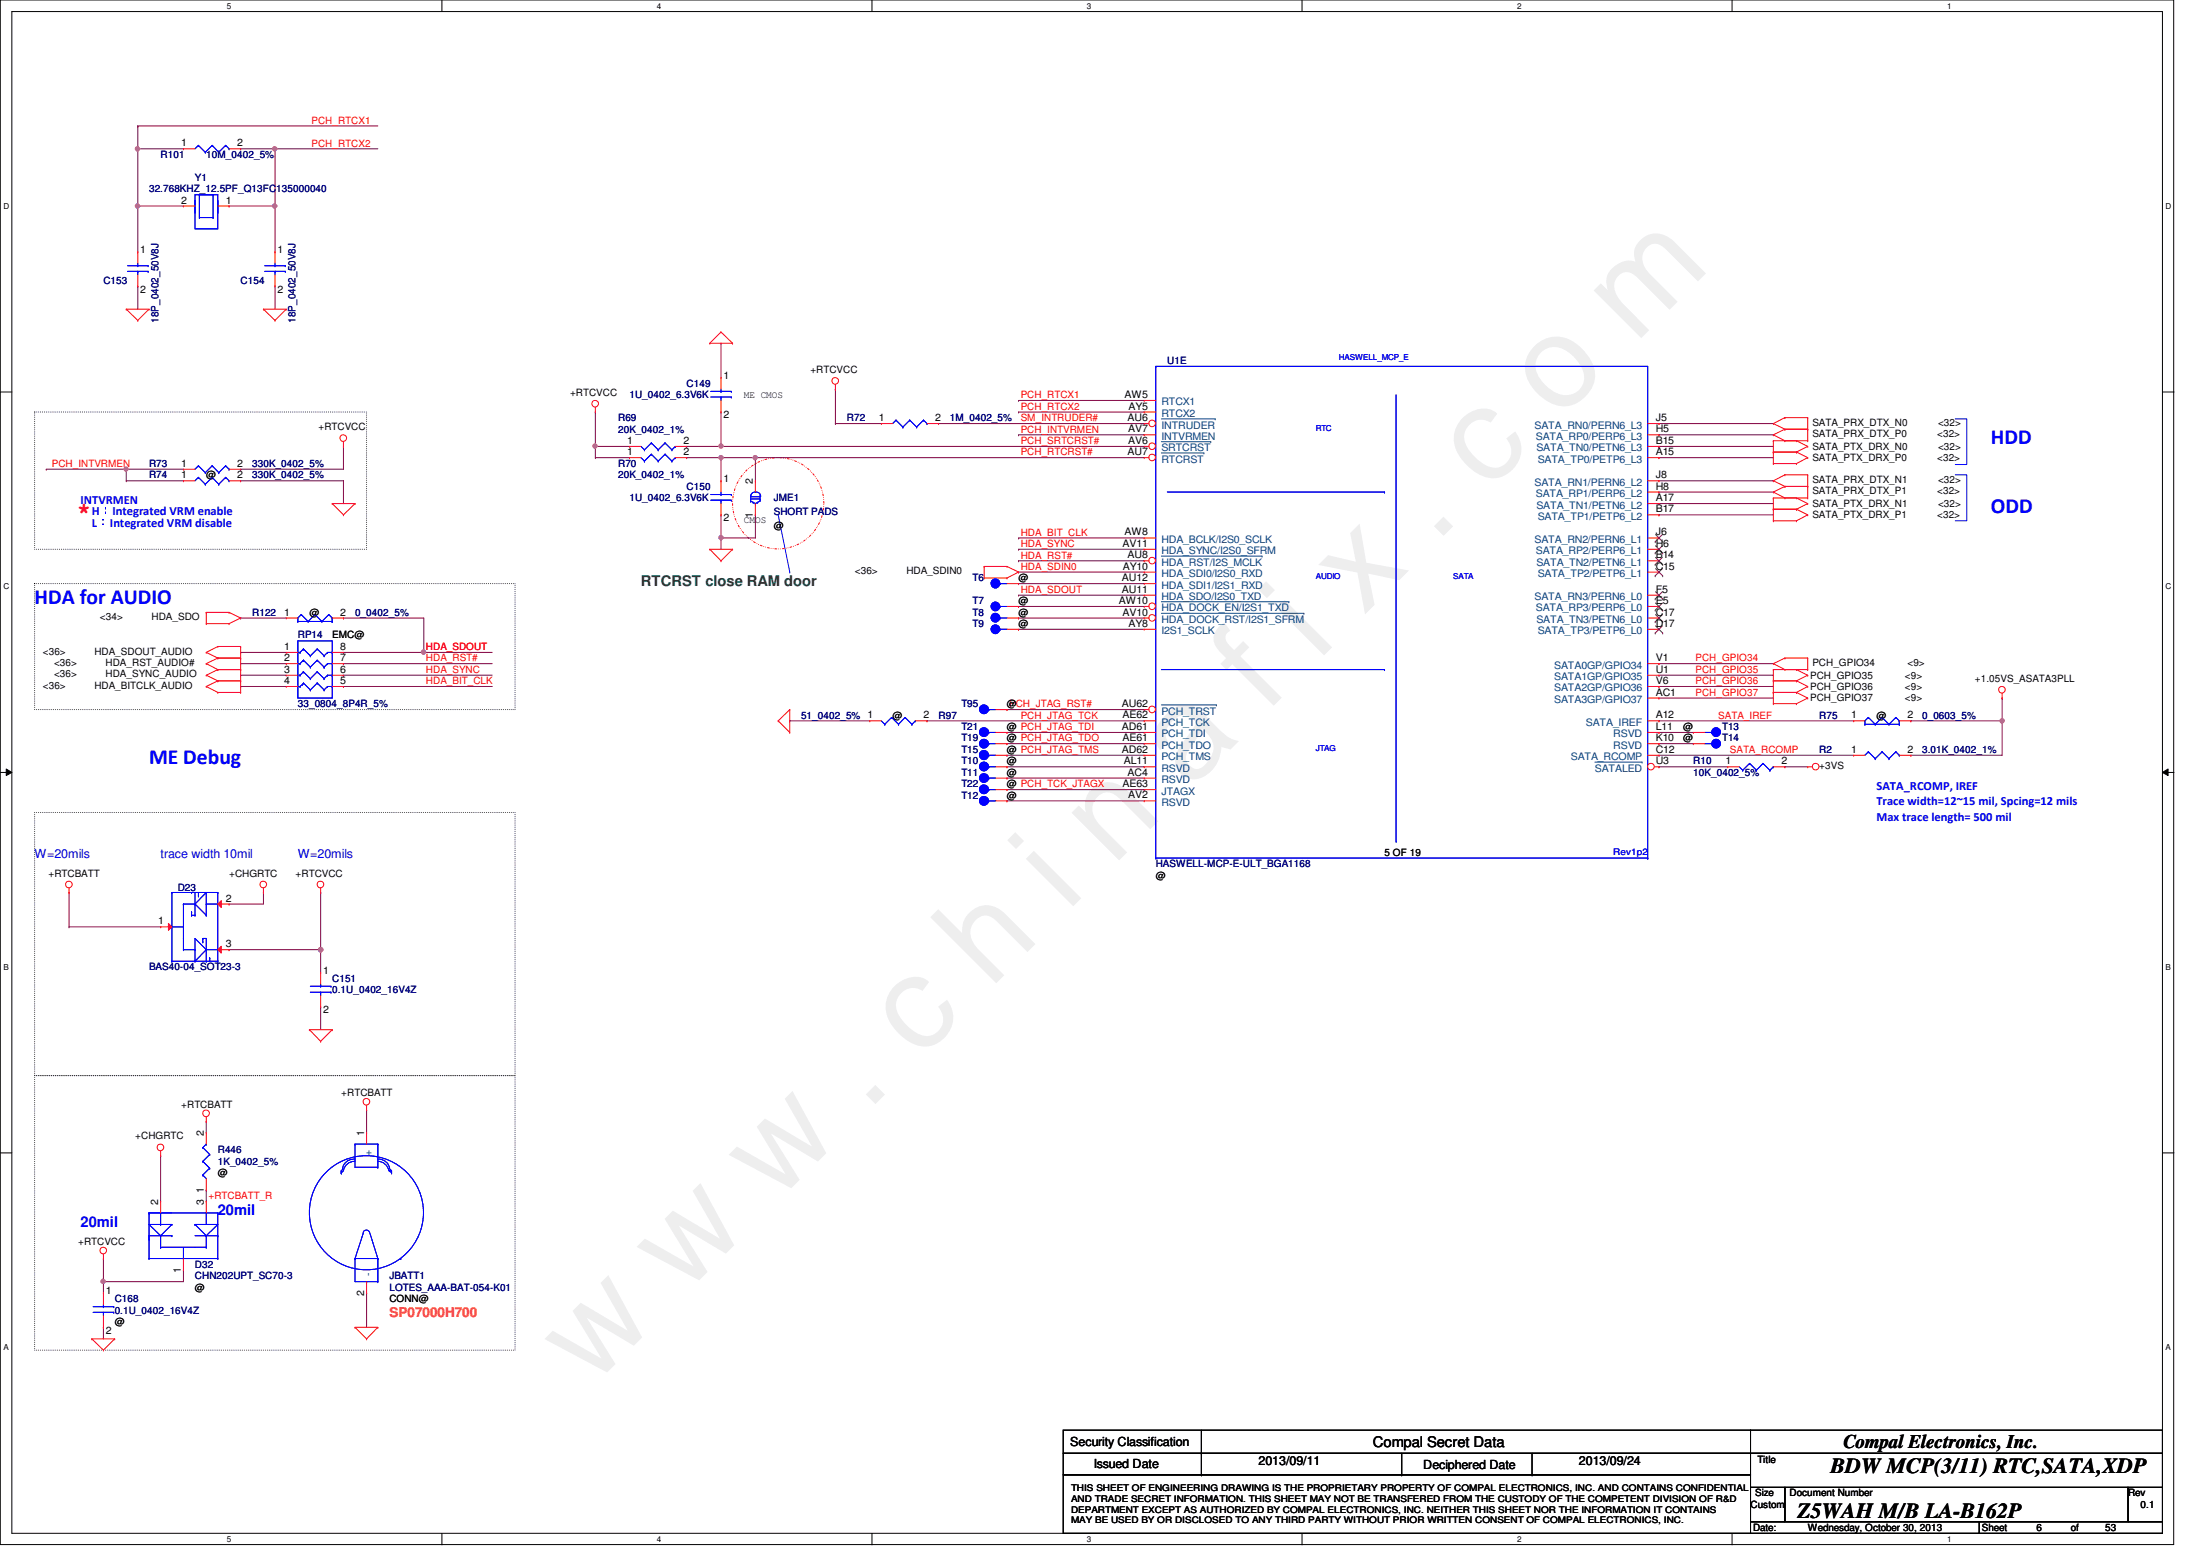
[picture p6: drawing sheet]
<svg xmlns="http://www.w3.org/2000/svg" width="297mm" height="210mm" viewBox="0 0 297 210" stroke-linecap="round" stroke-linejoin="round" font-family="sans-serif">
<defs><g id="words">
<text font-size="17.6" fill="#f0f" x="80.1" y="188" transform="rotate(-45 80.1 188)">w w w . c h i n a f i x . c o m</text>
<text font-size="3.1" fill="#f00" x="10.5" y="70.1">*</text>
<g font-size="2.9" fill="#00f">
<text x="269.7" y="60.2">HDD</text>
<text x="269.7" y="69.4">ODD</text>
<text x="4.7" y="81.8">HDA for AUDIO</text>
<text x="20.2" y="103.5">ME Debug</text>
</g>
<g font-size="2.9">
<text x="247.9" y="199.4">BDW MCP(3/11) RTC,SATA,XDP</text>
<text x="243.5" y="205.6">Z5WAH M/B LA-B162P</text>
</g>
<text font-size="2.6" x="249.7" y="196">Compal Electronics, Inc.</text>
<text font-size="2" fill="#008000" x="86.8" y="79.3">RTCRST close RAM door</text>
<g font-size="2" fill="#00f">
<text x="10.9" y="166.1">20mil</text>
<text x="29.5" y="164.5">20mil</text>
</g>
<text font-size="2" x="186" y="196">Compal Secret Data</text>
<text font-size="1.8" fill="#ff8000" x="52.7" y="178.4">SP07000H700</text>
<g font-size="1.7" fill="#00f">
<text x="10.9" y="68.2">INTVRMEN</text>
<text x="12.4" y="69.8">H：Integrated VRM enable</text>
<text x="12.4" y="71.3">L：Integrated VRM disable</text>
<text x="254.2" y="107">SATA_RCOMP, IREF</text>
<text x="254.2" y="109.1">Trace width=12~15 mil, Spcing=12 mils</text>
<text x="254.2" y="111.1">Max trace length= 500 mil</text>
<text x="4.7" y="116.2">W=20mils</text>
<text x="21.8" y="116.2">trace width 10mil</text>
<text x="40.3" y="116.2">W=20mils</text>
</g>
<g font-size="1.7">
<text x="144.9" y="195.8">Security Classification</text>
<text x="148.2" y="198.8">Issued Date</text>
<text x="170.5" y="198.3">2013/09/11</text>
<text x="192.8" y="198.9">Deciphered Date</text>
<text x="213.9" y="198.3">2013/09/24</text>
</g>
<g font-size="1.4" fill="#f00">
<text x="42.2" y="16.8">PCH_RTCX1</text>
<text x="42.2" y="19.9">PCH_RTCX2</text>
<text x="138.3" y="53.9">PCH_RTCX1</text>
<text x="138.3" y="55.5">PCH_RTCX2</text>
<text x="138.3" y="57.1">SM_INTRUDER#</text>
<text x="138.3" y="58.6">PCH_INTVRMEN</text>
<text x="7" y="63.2">PCH_INTVRMEN</text>
<text x="138.3" y="60.2">PCH_SRTCRST#</text>
<text x="138.3" y="61.7">PCH_RTCRST#</text>
<text x="138.3" y="72.6">HDA_BIT_CLK</text>
<text x="138.3" y="74.1">HDA_SYNC</text>
<text x="138.3" y="75.6">HDA_RST#</text>
<text x="138.3" y="77.2">HDA_SDIN0</text>
<text x="138.3" y="80.3">HDA_SDOUT</text>
<text x="57.7" y="88.1">HDA_SDOUT</text>
<text x="57.7" y="89.6">HDA_RST#</text>
<text x="229.7" y="89.6">PCH_GPIO34</text>
<text x="57.7" y="92.7">HDA_BIT_CLK</text>
<text x="57.7" y="91.1">HDA_SYNC</text>
<text x="136.7" y="95.8">PCH_JTAG_RST#</text>
<text x="229.7" y="92.7">PCH_GPIO36</text>
<text x="229.7" y="91.1">PCH_GPIO35</text>
<text x="229.7" y="94.2">PCH_GPIO37</text>
<text x="138.3" y="97.3">PCH_JTAG_TCK</text>
<text x="232.7" y="97.3">SATA_IREF</text>
<text x="234.3" y="102">SATA_RCOMP</text>
<text x="28.2" y="162.4">+RTCBATT_R</text>
</g>
<g font-size="1.4" fill="#000080">
<text x="21.8" y="21.4">R101</text>
<text x="27.9" y="21.4">10M_0402_5%</text>
<text x="20.2" y="26">32.768KHZ_12.5PF_Q13FC135000040</text>
<text x="26.4" y="24.5">Y1</text>
<text x="14" y="38.4">C153</text>
<text x="32.6" y="38.4">C154</text>
<text x="21.5" y="43.7" transform="rotate(-90 21.5 43.7)">18P_0402_50V8J</text>
<text x="40" y="43.7" transform="rotate(-90 40 43.7)">18P_0402_50V8J</text>
<text x="85.3" y="53.9">1U_0402_6.3V6K</text>
<text x="93" y="52.4">C149</text>
<text x="158.1" y="49.3">U1E</text>
<text x="83.7" y="57">R69</text>
<text x="83.7" y="58.6">20K_0402_1%</text>
<text x="114.7" y="57">R72</text>
<text x="128.6" y="57">1M_0402_5%</text>
<text x="20.2" y="63.2">R73</text>
<text x="20.2" y="64.8">R74</text>
<text x="34.2" y="63.2">330K_0402_5%</text>
<text x="34.2" y="64.8">330K_0402_5%</text>
<text x="83.7" y="63.2">R70</text>
<text x="83.7" y="64.8">20K_0402_1%</text>
<text x="85.3" y="67.9">1U_0402_6.3V6K</text>
<text x="93" y="66.3">C150</text>
<text x="104.8" y="67.9">JME1</text>
<text x="104.8" y="69.7">SHORT PADS</text>
<text x="34.2" y="83.4">R122</text>
<text x="48.1" y="83.4">0_0402_5%</text>
<text x="131.7" y="78.7">T6</text>
<text x="131.7" y="81.8">T7</text>
<text x="131.7" y="83.4">T8</text>
<text x="40.3" y="86.4">RP14</text>
<text x="131.7" y="84.9">T9</text>
<text x="40.3" y="95.8">33_0804_8P4R_5%</text>
<text x="130.2" y="95.8">T95</text>
<text x="108.5" y="97.3">51_0402_5% 1</text>
<text x="127.1" y="97.3">R97</text>
<text x="130.2" y="98.8">T21</text>
<text x="130.2" y="101.9">T15</text>
<text x="130.2" y="100.4">T19</text>
<text x="233.3" y="100.4">T14</text>
<text x="233.3" y="98.8">T13</text>
<text x="246.4" y="101.9">R2</text>
<text x="246.4" y="97.3">R75</text>
<text x="260.3" y="101.9">3.01K_0402_1%</text>
<text x="260.3" y="97.3">0_0603_5%</text>
<text x="130.2" y="106.6">T22</text>
<text x="130.2" y="105.1">T11</text>
<text x="130.2" y="103.5">T10</text>
<text x="229.4" y="103.5">R10</text>
<text x="229.4" y="105.1">10K_0402_5%</text>
<text x="130.2" y="108.2">T12</text>
<text x="156.5" y="117.4">HASWELL-MCP-E-ULT_BGA1168</text>
<text x="24.1" y="120.7">D23</text>
<text x="20.2" y="131.4">BAS40-04_SOT23-3</text>
<text x="45" y="132.9">C151</text>
<text x="45" y="134.5">0.1U_0402_16V4Z</text>
<text x="29.5" y="156.2">R446</text>
<text x="29.5" y="157.7">1K_0402_5%</text>
<text x="26.4" y="171.7">D32</text>
<text x="26.4" y="173.2">CHN202UPT_SC70-3</text>
<text x="52.7" y="173.2">JBATT1</text>
<text x="15.5" y="176.3">C168</text>
<text x="15.5" y="177.9">0.1U_0402_16V4Z</text>
<text x="52.7" y="174.8">LOTES_AAA-BAT-054-K01</text>
</g>
<g font-size="1.4">
<text x="24.5" y="19.8">1</text>
<text x="32.1" y="19.8">2</text>
<text x="24.5" y="27.6">2</text>
<text x="30.6" y="27.6">1</text>
<text x="19" y="34.2">1</text>
<text x="37.6" y="34.2">1</text>
<text x="19" y="39.6">2</text>
<text x="37.6" y="39.6">2</text>
<text x="77.2" y="53.6">+RTCVCC</text>
<text x="98" y="51.3">1</text>
<text x="100.7" y="53.8">ME CMOS</text>
<text x="109.8" y="50.5">+RTCVCC</text>
<text x="152.3" y="53.9">AW5</text>
<text x="43.1" y="58.3">+RTCVCC</text>
<text x="98" y="56.6">2</text>
<text x="119" y="57">1</text>
<text x="126.7" y="57">2</text>
<text x="152.7" y="57">AU6</text>
<text x="152.8" y="58.5">AV7</text>
<text x="152.9" y="55.5">AY5</text>
<text x="224.3" y="57">J5</text>
<text x="224.3" y="58.5">H5</text>
<text x="245.5" y="59.2">SATA_PRX_DTX_P0</text>
<text x="245.5" y="57.7">SATA_PRX_DTX_N0</text>
<text x="262.4" y="59.2">&lt;32&gt;</text>
<text x="262.5" y="57.7">&lt;32&gt;</text>
<text x="24.5" y="63.2">1</text>
<text x="24.5" y="64.8">1</text>
<text x="27.9" y="64.8">@</text>
<text x="32.1" y="63.2">2</text>
<text x="32.1" y="64.8">2</text>
<text x="85" y="60.1">1</text>
<text x="85" y="61.6">1</text>
<text x="92.6" y="60.1">2</text>
<text x="92.6" y="61.6">2</text>
<text x="98" y="65.2">1</text>
<text x="102" y="65.5" transform="rotate(-90 102 65.5)">2</text>
<text x="152.7" y="61.6">AU7</text>
<text x="152.8" y="60.1">AV6</text>
<text x="224.3" y="60.1">B15</text>
<text x="224.3" y="61.6">A15</text>
<text x="224.3" y="64.8">J8</text>
<text x="245.5" y="65.4">SATA_PRX_DTX_N1</text>
<text x="245.5" y="60.9">SATA_PTX_DRX_N0</text>
<text x="245.5" y="62.4">SATA_PTX_DRX_P0</text>
<text x="262.4" y="62.4">&lt;32&gt;</text>
<text x="262.5" y="65.4">&lt;32&gt;</text>
<text x="262.5" y="60.9">&lt;32&gt;</text>
<text x="98" y="70.6">2</text>
<text x="100.7" y="70.9">CMOS</text>
<text x="102" y="70.1" transform="rotate(-90 102 70.1)">1</text>
<text x="104.8" y="71.6">@</text>
<text x="224.3" y="66.3">H8</text>
<text x="224.3" y="67.9">A17</text>
<text x="224.3" y="69.4">B17</text>
<text x="245.5" y="66.9">SATA_PRX_DTX_P1</text>
<text x="245.5" y="68.7">SATA_PTX_DRX_N1</text>
<text x="245.5" y="70.2">SATA_PTX_DRX_P1</text>
<text x="262.4" y="66.9">&lt;32&gt;</text>
<text x="262.4" y="70.2">&lt;32&gt;</text>
<text x="262.5" y="68.7">&lt;32&gt;</text>
<text x="115.8" y="77.8">&lt;36&gt;</text>
<text x="122.8" y="77.8">HDA_SDIN0</text>
<text x="152.1" y="74">AV11</text>
<text x="152.1" y="77.1">AY10</text>
<text x="152.3" y="72.5">AW8</text>
<text x="152.7" y="75.6">AU8</text>
<text x="224.3" y="74">H6</text>
<text x="224.3" y="72.5">J6</text>
<text x="224.3" y="75.6">B14</text>
<text x="224.3" y="77.1">C15</text>
<text x="13.5" y="84">&lt;34&gt;</text>
<text x="20.5" y="84">HDA_SDO</text>
<text x="38.5" y="83.4">1</text>
<text x="41.9" y="83.4">@</text>
<text x="46.1" y="83.4">2</text>
<text x="138" y="78.7">@</text>
<text x="138" y="81.8">@</text>
<text x="138" y="83.4">@</text>
<text x="151.5" y="81.8">AW10</text>
<text x="152" y="80.3">AU11</text>
<text x="152" y="78.7">AU12</text>
<text x="152.1" y="83.4">AV10</text>
<text x="224.3" y="80.3">F5</text>
<text x="224.3" y="81.8">E5</text>
<text x="224.3" y="83.4">C17</text>
<text x="5.8" y="88.6">&lt;36&gt;</text>
<text x="12.8" y="88.6">HDA_SDOUT_AUDIO</text>
<text x="38.5" y="88">1</text>
<text x="38.5" y="89.5">2</text>
<text x="45" y="86.4">EMC@</text>
<text x="46.1" y="88">8</text>
<text x="46.1" y="89.5">7</text>
<text x="138" y="84.9">@</text>
<text x="152.9" y="84.9">AY8</text>
<text x="224.3" y="84.9">D17</text>
<text x="224.3" y="89.5">V1</text>
<text x="5.8" y="93.3">&lt;36&gt;</text>
<text x="7.3" y="90.2">&lt;36&gt;</text>
<text x="7.3" y="91.7">&lt;36&gt;</text>
<text x="12.8" y="93.3">HDA_BITCLK_AUDIO</text>
<text x="14.3" y="90.2">HDA_RST_AUDIO#</text>
<text x="14.3" y="91.7">HDA_SYNC_AUDIO</text>
<text x="38.5" y="91.1">3</text>
<text x="38.5" y="92.6">4</text>
<text x="46.1" y="91.1">6</text>
<text x="46.1" y="92.6">5</text>
<text x="136.4" y="95.8">@</text>
<text x="152" y="95.8">AU62</text>
<text x="224.3" y="91.1">U1</text>
<text x="224.3" y="92.6">V6</text>
<text x="224.3" y="94.2">AC1</text>
<text x="245.2" y="91.9">PCH_GPIO35</text>
<text x="245.2" y="95">PCH_GPIO37</text>
<text x="245.2" y="93.4">PCH_GPIO36</text>
<text x="245.5" y="90.2">PCH_GPIO34</text>
<text x="258" y="91.9">&lt;9&gt;</text>
<text x="258" y="95">&lt;9&gt;</text>
<text x="258" y="93.4">&lt;9&gt;</text>
<text x="258.4" y="90.2">&lt;9&gt;</text>
<text x="267.5" y="92.3">+1.05VS_ASATA3PLL</text>
<text x="120.9" y="97.3">@</text>
<text x="125.1" y="97.3">2</text>
<text x="136.4" y="98.8">@ PCH_JTAG_TDI</text>
<text x="136.4" y="101.9">@ PCH_JTAG_TMS</text>
<text x="136.4" y="100.4">@ PCH_JTAG_TDO</text>
<text x="152" y="98.8">AD61</text>
<text x="152" y="101.9">AD62</text>
<text x="152.1" y="97.3">AE62</text>
<text x="152.1" y="100.4">AE61</text>
<text x="224.3" y="97.3">A12</text>
<text x="224.3" y="101.9">C12</text>
<text x="224.3" y="100.4">K10</text>
<text x="224.3" y="98.8">L11</text>
<text x="228" y="100.4">@</text>
<text x="228" y="98.8">@</text>
<text x="250.7" y="101.9">1</text>
<text x="250.7" y="97.3">1</text>
<text x="254.2" y="97.3">@</text>
<text x="258.4" y="101.9">2</text>
<text x="258.4" y="97.3">2</text>
<text x="136.4" y="106.6">@ PCH_TCK_JTAGX</text>
<text x="136.4" y="105.1">@</text>
<text x="136.4" y="103.5">@</text>
<text x="152.1" y="106.6">AE63</text>
<text x="152.2" y="103.5">AL11</text>
<text x="152.7" y="105">AC4</text>
<text x="224.3" y="103.5">U3</text>
<text x="233.7" y="103.5">1</text>
<text x="241.3" y="103.5">2</text>
<text x="246.4" y="104.1">+3VS</text>
<text x="136.4" y="108.2">@</text>
<text x="152.8" y="108.1">AV2</text>
<text x="6.6" y="118.7">+RTCBATT</text>
<text x="31" y="118.7">+CHGRTC</text>
<text x="40" y="118.7">+RTCVCC</text>
<text x="156.5" y="119">@</text>
<text x="187.5" y="115.9">5 OF 19</text>
<text x="21.4" y="125.2">1</text>
<text x="30.6" y="122.1">2</text>
<text x="30.6" y="128.3">3</text>
<text x="43.8" y="131.9">1</text>
<text x="43.8" y="137.2">2</text>
<text x="24.5" y="150">+RTCBATT</text>
<text x="46.2" y="148.4">+RTCBATT</text>
<text x="18.3" y="154.3">+CHGRTC</text>
<text x="27.6" y="153.8" transform="rotate(-90 27.6 153.8)">2</text>
<text x="49.3" y="153.8" transform="rotate(-90 49.3 153.8)">1</text>
<text x="27.6" y="161.5" transform="rotate(-90 27.6 161.5)">1</text>
<text x="29.5" y="159.3">@</text>
<text x="21.4" y="163.2" transform="rotate(-90 21.4 163.2)">2</text>
<text x="27.6" y="163.2" transform="rotate(-90 27.6 163.2)">3</text>
<text x="10.6" y="168.6">+RTCVCC</text>
<text x="24.5" y="172.3" transform="rotate(-90 24.5 172.3)">1</text>
<text x="14.3" y="175.3">1</text>
<text x="15.5" y="179.4">@</text>
<text x="26.4" y="174.8">@</text>
<text x="49.3" y="175.5" transform="rotate(-90 49.3 175.5)">2</text>
<text x="52.7" y="176.3">CONN@</text>
<text x="14.3" y="180.6">2</text>
<text x="237.7" y="202.6">Size</text>
<text x="238" y="198.2">Title</text>
<text x="242.4" y="202.6">Document Number</text>
<text x="288.2" y="202.6">Rev</text>
<text x="237.1" y="204.2">Custom</text>
<text x="237.4" y="207.3">Date:</text>
<text x="244.9" y="207.3">Wednesday, October 30, 2013</text>
<text x="268.4" y="207.3">Sheet</text>
<text x="275.8" y="207.3">6</text>
<text x="280.5" y="207.3">of</text>
<text x="285.2" y="207.3">53</text>
<text x="289.9" y="204.2">0.1</text>
</g>
<g font-size="1.4" fill="#004080">
<text x="157.3" y="59.6">INTVRMEN</text>
<text x="157.3" y="54.9">RTCX1</text>
<text x="157.3" y="58">INTRUDER</text>
<text x="157.3" y="56.5">RTCX2</text>
<text x="207.9" y="58">SATA_RN0/PERN6_L3</text>
<text x="208" y="59.6">SATA_RP0/PERP6_L3</text>
<text x="157.3" y="61.1">SRTCRST</text>
<text x="157.3" y="62.7">RTCRST</text>
<text x="207.9" y="65.8">SATA_RN1/PERN6_L2</text>
<text x="208.1" y="61.1">SATA_TN0/PETN6_L3</text>
<text x="208.3" y="62.7">SATA_TP0/PETP6_L3</text>
<text x="208" y="67.3">SATA_RP1/PERP6_L2</text>
<text x="208.1" y="68.9">SATA_TN1/PETN6_L2</text>
<text x="208.3" y="70.4">SATA_TP1/PETP6_L2</text>
<text x="157.3" y="73.5">HDA_BCLK/I2S0_SCLK</text>
<text x="157.3" y="75.1">HDA_SYNC/I2S0_SFRM</text>
<text x="157.3" y="76.6">HDA_RST/I2S_MCLK</text>
<text x="207.9" y="73.5">SATA_RN2/PERN6_L1</text>
<text x="208" y="75.1">SATA_RP2/PERP6_L1</text>
<text x="208.1" y="76.6">SATA_TN2/PETN6_L1</text>
<text x="157.3" y="78.1">HDA_SDI0/I2S0_RXD</text>
<text x="157.3" y="81.3">HDA_SDO/I2S0_TXD</text>
<text x="157.3" y="79.7">HDA_SDI1/I2S1_RXD</text>
<text x="157.3" y="82.8">HDA_DOCK_EN/I2S1_TXD</text>
<text x="207.9" y="81.3">SATA_RN3/PERN6_L0</text>
<text x="208" y="82.8">SATA_RP3/PERP6_L0</text>
<text x="208.3" y="78.1">SATA_TP2/PETP6_L1</text>
<text x="157.3" y="85.9">I2S1_SCLK</text>
<text x="157.3" y="84.4">HDA_DOCK_RST/I2S1_SFRM</text>
<text x="208.1" y="84.4">SATA_TN3/PETN6_L0</text>
<text x="208.3" y="85.9">SATA_TP3/PETP6_L0</text>
<text x="210.5" y="90.6">SATA0GP/GPIO34</text>
<text x="210.5" y="92.1">SATA1GP/GPIO35</text>
<text x="210.5" y="93.6">SATA2GP/GPIO36</text>
<text x="210.5" y="95.2">SATA3GP/GPIO37</text>
<text x="157.3" y="96.8">PCH_TRST</text>
<text x="157.3" y="98.3">PCH_TCK</text>
<text x="157.3" y="99.9">PCH_TDI</text>
<text x="157.3" y="101.4">PCH_TDO</text>
<text x="214.8" y="98.3">SATA_IREF</text>
<text x="218.5" y="101.4">RSVD</text>
<text x="218.5" y="99.9">RSVD</text>
<text x="157.3" y="107.6">JTAGX</text>
<text x="157.3" y="104.5">RSVD</text>
<text x="157.3" y="106">RSVD</text>
<text x="157.3" y="103">PCH_TMS</text>
<text x="212.8" y="103">SATA_RCOMP</text>
<text x="216" y="104.5">SATALED</text>
<text x="157.3" y="109.1">RSVD</text>
<text x="50.3" y="156.5" transform="rotate(-90 50.3 156.5)">+</text>
<text x="50.3" y="172.8" transform="rotate(-90 50.3 172.8)">-</text>
</g>
<text font-size="1.2" fill="#00f" x="218.5" y="115.8">Rev1p2</text>
<g font-size="1.2">
<text x="145.1" y="203.4">AND TRADE SECRET INFORMATION. THIS SHEET MAY NOT BE TRANSFERED FROM THE CUSTODY OF THE COMPETENT DIVISION OF R&amp;D</text>
<text x="145.1" y="202">THIS SHEET OF ENGINEERING DRAWING IS THE PROPRIETARY PROPERTY OF COMPAL ELECTRONICS, INC. AND CONTAINS CONFIDENTIAL</text>
<text x="145.1" y="206.3">MAY BE USED BY OR DISCLOSED TO ANY THIRD PARTY WITHOUT PRIOR WRITTEN CONSENT OF COMPAL ELECTRONICS, INC.</text>
<text x="145.1" y="204.9">DEPARTMENT EXCEPT AS AUTHORIZED BY COMPAL ELECTRONICS, INC. NEITHER THIS SHEET NOR THE INFORMATION IT CONTAINS</text>
</g>
<g font-size="1.1">
<text x="30.7" y="1.2">5</text>
<text x="89" y="1.2">4</text>
<text x="147.2" y="1.2">3</text>
<text x="205.5" y="1.2">2</text>
<text x="263.7" y="1.2">1</text>
<text x=".5" y="28.3">D</text>
<text x="293.3" y="28.3">D</text>
<text x=".5" y="79.8">C</text>
<text x="293.3" y="79.8">C</text>
<text x=".5" y="131.3">B</text>
<text x="293.3" y="131.3">B</text>
<text x=".5" y="182.8">A</text>
<text x="293.3" y="182.8">A</text>
<text x="30.7" y="208.8">5</text>
<text x="89" y="208.8">4</text>
<text x="147.2" y="208.8">3</text>
<text x="205.5" y="208.8">2</text>
<text x="263.7" y="208.8">1</text>
</g>
<g font-size="1.1" fill="#00f">
<text x="181.4" y="48.7">HASWELL_MCP_E</text>
<text x="178.2" y="58.3">RTC</text>
<text x="178.2" y="78.4">AUDIO</text>
<text x="196.8" y="78.4">SATA</text>
<text x="178.2" y="101.7">JTAG</text>
</g>
</g></defs>
<path d="M0 0h294.4v209.2h-294.4zM1.6 1.6h291.3v206h-291.3z" fill="none" stroke="#000" stroke-width=".14"/>
<g fill="#fff">
<path d="M30.7 .2h.6v1.2h-.6z"/>
<path d="M30.7 207.9h.6v1.1h-.6z"/>
</g>
<path d="M59.9 0v1.6M59.9 207.6v1.6" fill="none" stroke="#000" stroke-width=".14"/>
<g fill="#fff">
<path d="M89 .2h.6v1.2h-.6z"/>
<path d="M89 207.9h.6v1.1h-.6z"/>
</g>
<path d="M118.1 0v1.6M118.1 207.6v1.6" fill="none" stroke="#000" stroke-width=".14"/>
<g fill="#fff">
<path d="M147.2 .2h.6v1.2h-.6z"/>
<path d="M147.2 207.9h.6v1.1h-.6z"/>
</g>
<path d="M176.4 0v1.6M176.4 207.6v1.6" fill="none" stroke="#000" stroke-width=".14"/>
<g fill="#fff">
<path d="M205.5 .2h.6v1.2h-.6z"/>
<path d="M205.5 207.9h.6v1.1h-.6z"/>
</g>
<path d="M234.6 0v1.6M234.6 207.6v1.6" fill="none" stroke="#000" stroke-width=".14"/>
<g fill="#fff">
<path d="M263.7 .2h.6v1.2h-.6z"/>
<path d="M263.7 207.9h.6v1.1h-.6z"/>
<path d="M.5 27.3h.7v1.2h-.7z"/>
<path d="M293.3 27.3h.8v1.2h-.8z"/>
<path d="M.5 78.8h.7v1.2h-.7z"/>
<path d="M293.3 78.8h.8v1.2h-.8z"/>
</g>
<path d="M0 53.1h1.6M292.9 53.1h1.6" fill="none" stroke="#000" stroke-width=".14"/>
<g fill="#fff">
<path d="M.5 130.3h.7v1.2h-.7z"/>
<path d="M293.3 130.3h.7v1.2h-.7z"/>
</g>
<path d="M0 104.6h1.6M.8 104.1l.8 .5-.8 .4zM292.9 104.6l.8-.5v.9zM292.9 104.6h1.6" fill="none" stroke="#000" stroke-width=".14"/>
<path d="M.8 104.1l.8 .5-.8 .4zM292.9 104.6l.8-.5v.9z" fill="#000"/>
<g fill="#fff">
<path d="M.5 181.9h.7v1.1h-.7z"/>
<path d="M293.3 181.9h.7v1.1h-.7z"/>
</g>
<path d="M0 156.1h1.6M292.9 156.1h1.6" fill="none" stroke="#000" stroke-width=".14"/>
<path d="M4.7 55.8h45v18.6h-45zM4.7 79h65.1v17.1h-65.1zM4.7 110h65.1v35.7h-65.1zM4.7 145.7h65.1v37.1h-65.1z" fill="none" stroke="#000" stroke-width=".14" stroke-dasharray="0 .3"/>
<path d="M264.8 56.7h1.6v6.2h-1.6M264.8 64.3h1.6v6.2h-1.6" fill="none" stroke="#00f" stroke-width=".14"/>
<path d="M224.7 57.4h15.5M224.7 58.9h15.5M224.7 60.5h15.5M224.7 62h15.5M224.7 93h15.5M224.7 91.4h15.5M258.8 97.6h.1M258.8 97.6h12.4M224.7 102.3h26.4" fill="none" stroke="#800040" stroke-width=".14"/>
<circle cx="271.2" cy="97.6" r=".3" fill="#f0f"/>
<circle cx="271.2" cy="97.6" r=".3" fill="none" stroke="#f0f" stroke-width=".14"/>
<path d="M18.7 27.9h.1M18.7 20.2h.1M18.7 27.9h6.1M18.7 20.2v7.7M31 27.9h.1M31 27.9h6.2M37.2 20.2h.1M37.2 20.2h14" fill="none" stroke="#800040" stroke-width=".14"/>
<circle cx="37.2" cy="20.1" r=".3" fill="#f0f"/>
<circle cx="37.2" cy="20.1" r=".3" fill="none" stroke="#f0f" stroke-width=".14"/>
<path d="M18.7 38.7h.1M18.7 38.7v3.2M32.6 20.2h.1M32.6 20.2h4.6M37.2 20.2h.1M37.2 27.9h.1M37.2 20.2v13.9" fill="none" stroke="#800040" stroke-width=".14"/>
<circle cx="37.2" cy="27.9" r=".3" fill="#f0f"/>
<circle cx="37.2" cy="27.9" r=".3" fill="none" stroke="#f0f" stroke-width=".14"/>
<path d="M18.7 17.1h.1M18.7 17.1h32.5M18.7 20.2h.1M18.7 20.2h6.1M37.2 38.7h.1M37.2 38.7v3.2" fill="none" stroke="#800040" stroke-width=".14"/>
<circle cx="18.6" cy="20.1" r=".3" fill="#f0f"/>
<circle cx="18.6" cy="20.1" r=".3" fill="none" stroke="#f0f" stroke-width=".14"/>
<path d="M18.7 27.9h.1M18.7 27.9v6.2" fill="none" stroke="#800040" stroke-width=".14"/>
<circle cx="18.6" cy="27.9" r=".3" fill="#f0f"/>
<circle cx="18.6" cy="27.9" r=".3" fill="none" stroke="#f0f" stroke-width=".14"/>
<g fill="none" stroke="#800040" stroke-width=".14">
<path d="M18.7 17.1h.1M18.7 17.1v3.1M17.1 63.5h.1M17.1 63.5h7.7M32.6 65.1h.1M32.6 63.5h.1M32.6 65.1h13.9M46.5 65.1h.1M46.5 60.5h.1M46.5 60.5v3h-13.9M46.5 65.1v3.1M97.7 60.5h57.3"/>
<path d="M102.3 62h52.7"/>
</g>
<circle cx="17.1" cy="63.5" r=".29" fill="#f0f"/>
<circle cx="17.1" cy="63.5" r=".29" fill="none" stroke="#f0f" stroke-width=".14"/>
<g fill="none" stroke="#800040" stroke-width=".14">
<path d="M6.3 63.5h.1M6.3 63.5h10.8M17.1 65.1h.1M17.1 63.5h.1M17.1 65.1h7.7M17.1 63.5v1.6M125.6 97.6h29.4M224.7 97.6h26.4M224.7 94.5h15.5M271.2 97.6h.1M271.2 94.5h.1M271.2 94.5v7.8h-12.4"/>
<path d="M241.8 103.8h.1M241.8 103.8h3.1M258.8 102.3h.1M21.8 156.5h.1M21.8 156.5v6.2M49.7 150.3h.1M49.7 150.3v3.1M14 173.6h.1M14 179.7h.1M14 173.6v1.5M14 179.7v1.6M14 173.6h10.8"/>
<path d="M27.9 161.2h.1M27.9 161.2v1.5M49.7 175.1h.1M49.7 175.1v4.6"/>
</g>
<circle cx="14" cy="173.5" r=".3" fill="#f0f"/>
<circle cx="14" cy="173.5" r=".3" fill="none" stroke="#f0f" stroke-width=".14"/>
<g fill="none" stroke="#800040" stroke-width=".14">
<path d="M224.7 65.1h15.5M224.7 66.6h15.5M224.7 68.2h15.5M224.7 69.7h15.5M224.7 89.9h15.5M9.4 125.5h.1M9.4 125.5h12.4M31 122.4h.1M31 122.4h4.7M43.4 136.4h.1M43.4 120.9h.1M43.4 120.9v7.7"/>
<path d="M43.4 136.4v3M27.9 151.8h.1M27.9 151.8v1.6M14 170.4h.1M14 170.4v3.2M24.8 172h.1M24.8 172v1.6"/>
</g>
<circle cx="43.4" cy="128.6" r=".3" fill="#f0f"/>
<circle cx="43.4" cy="128.6" r=".3" fill="none" stroke="#f0f" stroke-width=".14"/>
<path d="M31 128.6h.1M31 128.6h12.4" fill="none" stroke="#800040" stroke-width=".14"/>
<circle cx="43.4" cy="128.6" r=".3" fill="#f0f"/>
<circle cx="43.4" cy="128.6" r=".3" fill="none" stroke="#f0f" stroke-width=".14"/>
<path d="M43.4 128.6h.1M43.4 128.6v3.1" fill="none" stroke="#800040" stroke-width=".14"/>
<circle cx="43.4" cy="128.6" r=".3" fill="#f0f"/>
<circle cx="43.4" cy="128.6" r=".3" fill="none" stroke="#f0f" stroke-width=".14"/>
<g fill="none" stroke="#800040" stroke-width=".14">
<path d="M32.6 88.3h.1M32.6 89.9h.1M32.6 91.4h.1M32.6 93h.1M32.6 88.3h6.2M32.6 89.9h6.2M32.6 91.4h6.2M32.6 93h6.2M57.4 88.3h.1M57.4 88.3h9.3M9.4 120.9h.1M9.4 120.9v4.6"/>
<path d="M35.7 120.9h.1M35.7 120.9v1.5"/>
</g>
<circle cx="57.4" cy="88.3" r=".3" fill="#f0f"/>
<circle cx="57.4" cy="88.3" r=".3" fill="none" stroke="#f0f" stroke-width=".14"/>
<g fill="none" stroke="#800040" stroke-width=".14">
<path d="M32.6 83.7h.1M32.6 83.7h6.2M46.5 83.7h.1M46.5 88.3h.1M46.5 93h.1M46.5 91.4h.1M46.5 89.9h.1M46.5 83.7h10.9v4.6M46.5 88.3h10.9M46.5 93h20.2M46.5 91.4h20.2M46.5 89.9h20.2"/>
<path d="M57.4 88.3h.1"/>
</g>
<g fill="none" stroke="#f00" stroke-width=".14">
<path d="M18.7 34.1h.1M18.7 38.7h.1M18.7 34.1v1.5M18.7 37.2v1.5M24.8 27.9h.1M24.8 20.2h.1M24.8 27.9h1.6M24.8 20.2h1.6M29.5 27.9h1.5M31 27.9h.1M31 20.2h1.6M32.6 20.2h.1"/>
<path d="M17.1 41.9h.1M17.1 41.9h3.1M17.1 41.9l1.6 1.5M18.7 43.4h.1M20.2 41.9h.1M20.2 41.9l-1.5 1.5M35.7 41.9h.1M35.7 41.9h3.1M35.7 41.9l1.5 1.5M37.2 43.4h.1M38.8 41.9h.1M38.8 41.9l-1.6 1.5"/>
<path d="M46.5 59.8v.7M240.2 58.9h.1M240.2 59.7h.1M240.2 57.4h.1M240.2 59.7v3.1M240.2 58.9l1.6 .8M240.2 59.7h4.7M240.2 57.4l1.6 .7M241.8 58.1h.1M241.8 59.7h.1M241.8 56.6h.1M241.8 58.1h3.1"/>
<path d="M241.8 58.1l-1.6 .8M241.8 56.6h3.1M241.8 56.6l-1.6 .8M243.3 59.7h.1M243.3 59.7l1.6 .8M244.9 59.7h.1M244.9 58.1h.1M244.9 56.6h.1M244.9 56.6v3.1M24.8 63.5h.1M24.8 63.5h1.6M31 63.5h1.6"/>
<path d="M32.6 63.5h.1M45 68.2h.1M45 68.2h3.1M45 68.2l1.5 1.5M46.5 69.7h.1M46.5 60.5h.1M48.1 68.2h.1M48.1 68.2l-1.6 1.5M240.2 66.6h.1M240.2 67.4h.1M240.2 69h.1M240.2 70.5h.1"/>
<path d="M240.2 65.1h.1M240.2 61.2h.1M240.2 62.8h.1M240.2 67.4v3.1M240.2 66.6l1.6 .8M240.2 67.4h4.7M240.2 69h3.1M240.2 70.5h3.1M240.2 65.1l1.6 .8M240.2 61.2h3.1M240.2 62.8h3.1M241.8 65.9h.1"/>
<path d="M241.8 67.4h.1M241.8 64.3h.1M241.8 65.9h3.1M241.8 65.9l-1.6 .7M241.8 64.3h3.1M241.8 64.3l-1.6 .8M243.3 67.4h.1M243.3 69h.1M243.3 70.5h.1M243.3 61.2h.1M243.3 62.8h.1M243.3 67.4l1.6 .8"/>
<path d="M243.3 69l1.6 .7M243.3 61.2l1.6 .8M244.9 67.4h.1M244.9 65.9h.1M244.9 68.2h.1M244.9 69.7h.1M244.9 64.3h.1M244.9 60.5h.1M244.9 62h.1M244.9 64.3v3.1M244.9 68.2l-1.6 .8M244.9 69.7l-1.6 .8"/>
<path d="M244.9 60.5l-1.6 .7M244.9 62l-1.6 .8M27.9 88.3h.1M27.9 89.9h.1M27.9 91.4h.1M27.9 93h.1M27.9 84.5h.1M27.9 82.9h.1M27.9 88.3l1.6 .8M27.9 89.9l1.6 .8M27.9 91.4l1.6 .8M27.9 93l1.6 .8"/>
<path d="M27.9 82.9h3.1M27.9 84.5h3.1M27.9 82.9v1.6M29.5 87.5h.1M29.5 89.1h.1M29.5 90.7h.1M29.5 92.2h.1M29.5 93.8h.1M29.5 90.7h3.1M29.5 92.2h3.1M29.5 93.8h3.1M29.5 89.1h3.1"/>
<path d="M29.5 87.5l-1.6 .8M29.5 87.5h3.1M29.5 89.1l-1.6 .8M29.5 90.7l-1.6 .7M29.5 92.2l-1.6 .8M31 82.9h.1M31 84.5h.1M31 82.9l1.6 .8M32.6 87.5h.1M32.6 89.1h.1M32.6 90.7h.1M32.6 92.2h.1"/>
<path d="M32.6 93.8h.1M32.6 83.7h.1M32.6 87.5v6.3M32.6 83.7l-1.6 .8M38.8 88.3h.1M38.8 89.9h.1M38.8 91.4h.1M38.8 93h.1M38.8 88.3h1.5M38.8 89.9h1.5M38.8 91.4h1.5M38.8 93h1.5"/>
<path d="M45 88.3h1.5M45 89.9h1.5M45 91.4h1.5M45 93h1.5M46.5 88.3h.1M46.5 89.9h.1M46.5 91.4h.1M46.5 93h.1M240.2 92.2h.1M240.2 90.7h.1M240.2 95.3h.1M240.2 93.8h.1"/>
<path d="M240.2 89.9h.1M240.2 90.7h4.7M240.2 92.2h3.1M240.2 90.7v4.6M240.2 93.8h3.1M240.2 95.3h3.1M240.2 89.9l1.6 .8M241.8 89.1h.1M241.8 90.7h.1M241.8 89.1h3.1M241.8 89.1l-1.6 .8M243.3 90.7h.1"/>
<path d="M243.3 92.2h.1M243.3 93.8h.1M243.3 95.3h.1M243.3 90.7l1.6 .7M243.3 93.8l1.6 .7M243.3 92.2l1.6 .8M244.9 91.4h.1M244.9 94.5h.1M244.9 93h.1M244.9 90.7h.1M244.9 89.1h.1M244.9 91.4l-1.6 .8"/>
<path d="M244.9 94.5l-1.6 .8M244.9 93l-1.6 .8M244.9 89.1v1.6M271.2 94.5h.1M271.2 93.9v.6M244.9 103.8h.1M244.9 103.8h.6M251.1 102.3h.1M251.1 102.3h1.5M257.3 102.3h1.5M258.8 102.3h.1M9.4 120.9h.1"/>
<path d="M9.4 120.3v.6M35.7 120.9h.1M35.7 120.3v.6M41.9 139.4h.1M41.9 139.4h3.1M41.9 139.4l1.5 1.6M43.4 120.9h.1M43.4 120.3v.6M45 139.4h.1M45 139.4l-1.6 1.6M21.8 156.5h.1M21.8 155.9v.6"/>
<path d="M27.9 151.8h.1M27.9 153.4h.1M27.9 151.3v.5M27.9 153.4v1.5M27.9 159.6v1.6M43.4 141h.1M49.7 150.3h.1M49.7 153.4h.1M49.7 149.7v.6M49.7 153.4v1.5M14 170.4h.1M14 175.1h.1"/>
<path d="M14 179.7h.1M14 169.8v.6M14 175.1v1.6M14 178.2v1.5M27.9 161.2h.1M48.1 179.7h.1M48.1 179.7h3.1M48.1 179.7l1.6 1.6M49.7 175.1h.1M49.7 173.6v1.5M51.2 179.7h.1M51.2 179.7l-1.5 1.6"/>
<path d="M12.4 181.3h.1M12.4 181.3h3.1M12.4 181.3l1.6 1.5M14 182.8h.1M15.5 181.3h.1M15.5 181.3l-1.5 1.5M49.7 181.3h.1"/>
<circle cx="46.5" cy="59.3" r=".45"/>
<circle cx="271.2" cy="93.4" r=".45"/>
<circle cx="9.3" cy="119.8" r=".45"/>
<circle cx="35.7" cy="119.8" r=".45"/>
<circle cx="43.4" cy="119.8" r=".45"/>
<circle cx="245.9" cy="103.8" r=".45"/>
<circle cx="21.7" cy="155.4" r=".45"/>
<circle cx="27.9" cy="150.8" r=".45"/>
<circle cx="49.6" cy="149.2" r=".45"/>
<circle cx="14" cy="169.3" r=".45"/>
</g>
<g fill="none" stroke="#000" stroke-width=".14">
<path d="M144 193.7h93.1v3.1h-93.1zM144 196.8h93.1v2.9h-93.1zM144 199.7h93.1v7.9h-93.1zM162.7 196.8h.1M162.7 199.7h.1M162.7 193.7v6M189.9 199.7h.1M189.9 196.8v2.9M207.5 199.7h.1M207.5 196.8v2.9M237.1 193.7h55.8v3.1h-55.8zM237.1 196.8h55.8v4.6h-55.8z"/>
<path d="M237.1 201.4h4.7v4.7h-4.7zM237.1 206.1h31v1.5h-31zM241.8 201.4h46.4v4.7h-46.4zM268.1 206.1h24.8v1.5h-24.8zM288.2 201.4h4.7v4.7h-4.7z"/>
</g>
<g fill="none" stroke="#00f" stroke-width=".14">
<path d="M26.9 19.7h.1M26.9 19.7l-.5 .5M26.9 19.7l.9 .9M28.7 19.7h.1M28.7 19.7l-.9 .9M28.7 19.7l.9 .9M30.6 19.7h.1M30.6 19.7l-1 .9M30.6 19.7l.4 .5M17.3 36.7h2.8M17.3 36h2.8M18.7 36h.1"/>
<path d="M18.7 36.7h.1M18.7 35.6v.4M18.7 36.7v.5M20.1 36.7h.1M20.1 36h.1M26.4 26.4h3.1v4.6h-3.1zM26.4 28.7h.1M26.4 27.1v1.6M27 29.5h.1M27 26.4h.1M27 29.5h1.9M27 26.4v3.1"/>
<path d="M27 26.4h1.9M27.8 20.6h.1M28.9 29.5h.1M28.9 26.4h.1M28.9 26.4v3.1M29.5 28.7h.1M29.5 27.1v1.6M29.6 20.6h.1M31 20.2h.1M26.9 63.1h.1M26.9 63.1l-.5 .4M26.9 63.1l.9 .9"/>
<path d="M27.8 64h.1M28.7 63.1h.1M28.7 63.1l-.9 .9M28.7 63.1l.9 .9M29.6 64h.1M30.6 63.1h.1M30.6 63.1l-1 .9M30.6 63.1l.4 .4M31 63.5h.1M40.3 86.8h4.7v7.7h-4.7zM40.3 88.3h.3M40.3 89.9h.3"/>
<path d="M40.3 91.4h.3M40.3 93h.3M40.6 88.3h.1M40.6 89.9h.1M40.6 91.4h.1M40.6 93h.1M41 92.7h.1M41 92.7l-.4 .3M41.1 87.9h.1M41.1 89.4h.1M41.1 91h.1M41.1 92.5h.1"/>
<path d="M41.1 87.9l-.5 .4M41.1 89.4l-.1 .2M41.1 91l-.5 .4M41.1 92.5l-.1 .2M41.1 87.9l.9 .9M41.1 89.4l-.5 .5M41.1 89.4l.9 .9M41.1 91l.9 .9M41.1 92.5l.9 .9M42 88.8h.1M42 90.3h.1M42 91.9h.1"/>
<path d="M42 93.4h.1M43 87.9h.1M43 89.4h.1M43 91h.1M43 92.5h.1M43 87.9l-1 .9M43 87.9l.9 .9M43 89.4l-1 .9M43 89.4l.9 .9M43 91l-1 .9M43 91l.9 .9M43 92.5l-1 .9"/>
<path d="M43 92.5l.9 .9M43.9 88.8h.1M43.9 90.3h.1M43.9 91.9h.1M43.9 93.4h.1M44.4 93h.1M44.4 88.3h.1M44.4 89.9h.1M44.4 91.4h.1M44.4 88.3h.6M44.4 89.9h.6M44.4 91.4h.6"/>
<path d="M44.4 93h.6M44.4 93l-.5 .4M44.4 88.3l-.5 .5M44.4 89.9l-.5 .4M44.4 91.4l-.5 .5M45 93h.1M45 88.3h.1M45 91.4h.1M253.1 101.8h.1M253.1 101.8l-.5 .5M253.1 101.8l.9 .9M254 102.7h.1"/>
<path d="M254.9 101.8h.1M254.9 101.8l-.9 .9M254.9 101.8l1 .9M255.9 102.7h.1M256.8 101.8h.1M256.8 101.8l-.9 .9M256.8 101.8l.5 .5M257.3 102.3h.1M23.3 125.5h.1M23.3 130.2h.1M23.3 120.9h.1M23.3 125.5h1.5"/>
<path d="M23.3 130.2h6.2M23.3 120.9v9.3M23.3 120.9h6.2M24.8 122.4h.1M24.8 128.6h.1M24.8 122.4h1.6M24.8 122.4v6.2M24.8 128.6h1.6M25.9 120.9h.1M25.9 124h.1M25.9 123.5h.1M25.9 124h.5"/>
<path d="M25.9 123.5v.5M26.4 122.4h.1M26.4 124h.1M26.4 128.6h.1M26.4 130.2h.1M26.4 120.9v3.1M26.4 122.4l1.5 1.6M26.9 121.3h.1M26.9 120.9v.4M27.5 127.1h.1M27.5 127.6h.1M27.5 127.1h.4v3.1"/>
<path d="M27.5 127.1v.5M27.9 124h.1M27.9 120.9h.1M27.9 122.4h.1M27.9 128.6h.1M27.9 130.2h.1M27.9 128.6l-1.5-1.5v3.1M27.9 120.9v3.1M27.9 120.9l-1.5 1.5M27.9 122.4h1.6M27.9 128.6h1.6M27.9 128.6l-1.5 1.6"/>
<path d="M28.4 129.7h.1M28.4 129.7v.5M29.5 128.6h.1M29.5 130.2h.1M29.5 120.9h.1M29.5 120.9v9.3M27.5 159.1h.1M27.5 157.3h.1M27.5 155.4h.1M27.5 159.1l.4 .5M27.5 157.3l.9 .9M27.5 155.4l.9 .9"/>
<path d="M27.9 154.9h.1M27.9 154.9l-.4 .5M28.4 158.2h.1M28.4 156.3h.1M28.4 158.2l-.9 .9M28.4 156.3l-.9 1M46.2 158.8h.1M46.2 158.5h.1M46.2 158.5v.3M46.4 158.4l-.2 .1M48.1 154.9h.1M48.1 157.3a1.52 1.52 0 0 0-1.6 1.2l-.3 .3"/>
<path d="M48.1 157h-.1a1.51 1.51 0 0 0-1.6 1.3M48.1 154.9v3.2h3.1M48.1 154.9h3.1M51.2 154.9h.1M51.2 158.1h.1M51.2 157.3a1.5 1.5 0 0 1 1.5 1.2M51.2 157a1.49 1.49 0 0 1 1.6 1.3M51.2 154.9v3.2M52.7 158.5h.1M52.7 158.5l.3 .3M52.9 158.4h.1M52.9 158.4l.1 .1v.3"/>
<path d="M53 158.8h.1M12.6 177.7h2.8M12.6 177h2.8M14 177h.1M14 177.7h.1M14 176.7v.3M14 177.7v.5M15.4 177.7h.1M15.4 177h.1M48.1 170.4h.1M48.1 170.4h3.1M48.1 170.4v3.2h3.1"/>
<path d="M50.1 167a.45 .45 0 0 0-.5-.4 .45 .45 0 0 0-.4 .4l-1.1 3.4M50.1 167l1.1 3.4M51.2 170.4h.1M51.2 173.6h.1M51.2 170.4v3.2M54.3 170.4h.1"/>
<circle cx="49.6" cy="164.2" r="7.7"/>
</g>
<path d="M22.8 125.1l.5 .4-.5 .5z" fill="#f00"/>
<path d="M21.8 125.5h.1M21.8 125.5h1.5M22.8 125.1l.5 .4-.5 .5z" fill="none" stroke="#f00" stroke-width=".14"/>
<path d="M29.5 122.4l.5-.4v.9z" fill="#f00"/>
<path d="M29.5 122.4l.5-.4v.9zM29.5 122.4h1.5M31 122.4h.1" fill="none" stroke="#f00" stroke-width=".14"/>
<path d="M29.5 128.6l.5-.5v1z" fill="#f00"/>
<g fill="none" stroke="#f00" stroke-width=".14">
<path d="M37.2 34.1h.1M37.2 38.7h.1M37.2 34.1v1.5M37.2 37.2v1.5M24.8 65.1h.1M24.8 65.1h1.6M31 65.1h1.6M32.6 65.1h.1M38.8 83.7h.1M38.8 83.7h1.5M45 83.7h1.5M46.5 83.7h.1"/>
<path d="M251.1 97.6h.1M251.1 97.6h1.5M257.3 97.6h1.5M258.8 97.6h.1M240.2 103.8h1.6M241.8 103.8h.1M29.5 128.6l.5-.5v1zM29.5 128.6h1.5M31 128.6h.1M43.4 131.7h.1M43.4 136.4h.1M43.4 131.7v1.6"/>
<path d="M43.4 134.8v1.6M21.8 162.7h.1M21.8 162.7v1.6M24.8 172h.1M24.8 170.4v1.6M27.9 162.7h.1M27.9 162.7v1.6"/>
</g>
<g fill="none" stroke="#00f" stroke-width=".14">
<path d="M35.9 36.7h2.7M35.9 36h2.7M37.2 36h.1M37.2 36.7h.1M37.2 35.6v.4M37.2 36.7v.5M38.6 36.7h.1M38.6 36h.1M156.5 49.6h66.7v66.6h-66.7zM189.1 53.5v60.4M26.9 64.6h.1M26.9 64.6l-.5 .5"/>
<path d="M26.9 64.6l.9 1M27.8 65.6h.1M28.7 64.6h.1M28.7 64.6l-.9 1M28.7 64.6l.9 1M29.6 65.6h.1M30.6 64.6h.1M30.6 64.6l-1 1M30.6 64.6l.4 .5M31 65.1h.1M158.1 66.6h29.4M40.3 84.2h.1"/>
<path d="M40.3 84.2h4.7M40.8 83.2h.1M40.8 83.2l-.5 .5v.5M40.8 83.2l.9 1M41.7 84.2h.1M42.7 83.2h.1M42.7 83.2l-1 1M42.7 83.2l.9 1M43.6 84.2h.1M44.5 83.2h.1M44.5 83.2l-.9 1M44.5 83.2l.5 .5"/>
<path d="M45 83.7h.1M45 84.2h.1M45 83.7v.5M157.3 90.7h30.2M252.6 98.1h.1M252.6 98.1h4.7M253.1 97.2h.1M253.1 97.2l-.5 .4v.5M253.1 97.2l.9 .9M254 98.1h.1M254.9 97.2h.1M254.9 97.2l-.9 .9"/>
<path d="M254.9 97.2l1 .9M255.9 98.1h.1M256.8 97.2h.1M256.8 97.2l-.9 .9M256.8 97.2l.5 .4M257.3 97.6h.1M257.3 98.1h.1M257.3 97.6v.5M237 103.4l.9 .9M237.9 104.3h.1M238.8 103.4h.1M238.8 103.4l-.9 .9"/>
<path d="M238.8 103.4l.9 .9M239.7 104.3h.1M240.2 103.8h.1M240.2 103.8l-.5 .5M42 134.4h2.8M42 133.6h2.8M43.4 133.6h.1M43.4 134.4h.1M43.4 133.3v.3M43.4 134.4v.4M44.8 134.4h.1M44.8 133.6h.1"/>
<path d="M20.2 170.4h.1M20.2 164.3h.1M20.2 167.8h.1M20.2 164.3h9.3M20.2 170.4h9.3M20.2 164.3v6.1M20.2 167.3h3.1M21.8 165.8h.1M21.8 168.9h.1M21.8 167.3h.1M21.8 164.3v1.5M21.8 167.3v1.6"/>
<path d="M21.8 168.9h6.1M23.3 165.8h.1M23.3 167.3h.1M23.3 165.8h-3.1l1.6 1.5M23.3 165.8l-1.5 1.5M24.8 170.4h.1M24.8 168.9v1.5M26.4 165.8h.1M26.4 165.8h3.1l-1.6 1.5M26.4 165.8l1.5 1.5M26.4 167.3h3.1M27.9 168.9h.1"/>
<path d="M27.9 167.3h.1M27.9 164.3h.1M27.9 164.3v1.5M27.9 167.3v1.6M29.5 164.3h.1M29.5 170.4h.1M29.5 167.3h.1M29.5 164.3v6.1"/>
</g>
<circle cx="271.2" cy="97.6" r=".3" fill="#f0f"/>
<circle cx="271.2" cy="97.6" r=".3" fill="none" stroke="#f0f" stroke-width=".14"/>
<circle cx="37.2" cy="20.1" r=".3" fill="#f0f"/>
<circle cx="37.2" cy="20.1" r=".3" fill="none" stroke="#f0f" stroke-width=".14"/>
<circle cx="37.2" cy="27.9" r=".3" fill="#f0f"/>
<circle cx="37.2" cy="27.9" r=".3" fill="none" stroke="#f0f" stroke-width=".14"/>
<circle cx="18.6" cy="20.1" r=".3" fill="#f0f"/>
<circle cx="18.6" cy="20.1" r=".3" fill="none" stroke="#f0f" stroke-width=".14"/>
<circle cx="18.6" cy="27.9" r=".3" fill="#f0f"/>
<circle cx="18.6" cy="27.9" r=".3" fill="none" stroke="#f0f" stroke-width=".14"/>
<circle cx="17.1" cy="63.5" r=".29" fill="#f0f"/>
<circle cx="17.1" cy="63.5" r=".29" fill="none" stroke="#f0f" stroke-width=".14"/>
<circle cx="14" cy="173.5" r=".3" fill="#f0f"/>
<circle cx="14" cy="173.5" r=".3" fill="none" stroke="#f0f" stroke-width=".14"/>
<circle cx="43.4" cy="128.6" r=".3" fill="#f0f"/>
<circle cx="43.4" cy="128.6" r=".3" fill="none" stroke="#f0f" stroke-width=".14"/>
<circle cx="43.4" cy="128.6" r=".3" fill="#f0f"/>
<circle cx="43.4" cy="128.6" r=".3" fill="none" stroke="#f0f" stroke-width=".14"/>
<circle cx="43.4" cy="128.6" r=".3" fill="#f0f"/>
<circle cx="43.4" cy="128.6" r=".3" fill="none" stroke="#f0f" stroke-width=".14"/>
<circle cx="57.4" cy="88.3" r=".3" fill="#f0f"/>
<circle cx="57.4" cy="88.3" r=".3" fill="none" stroke="#f0f" stroke-width=".14"/>
<use href="#words"/>
</svg>
